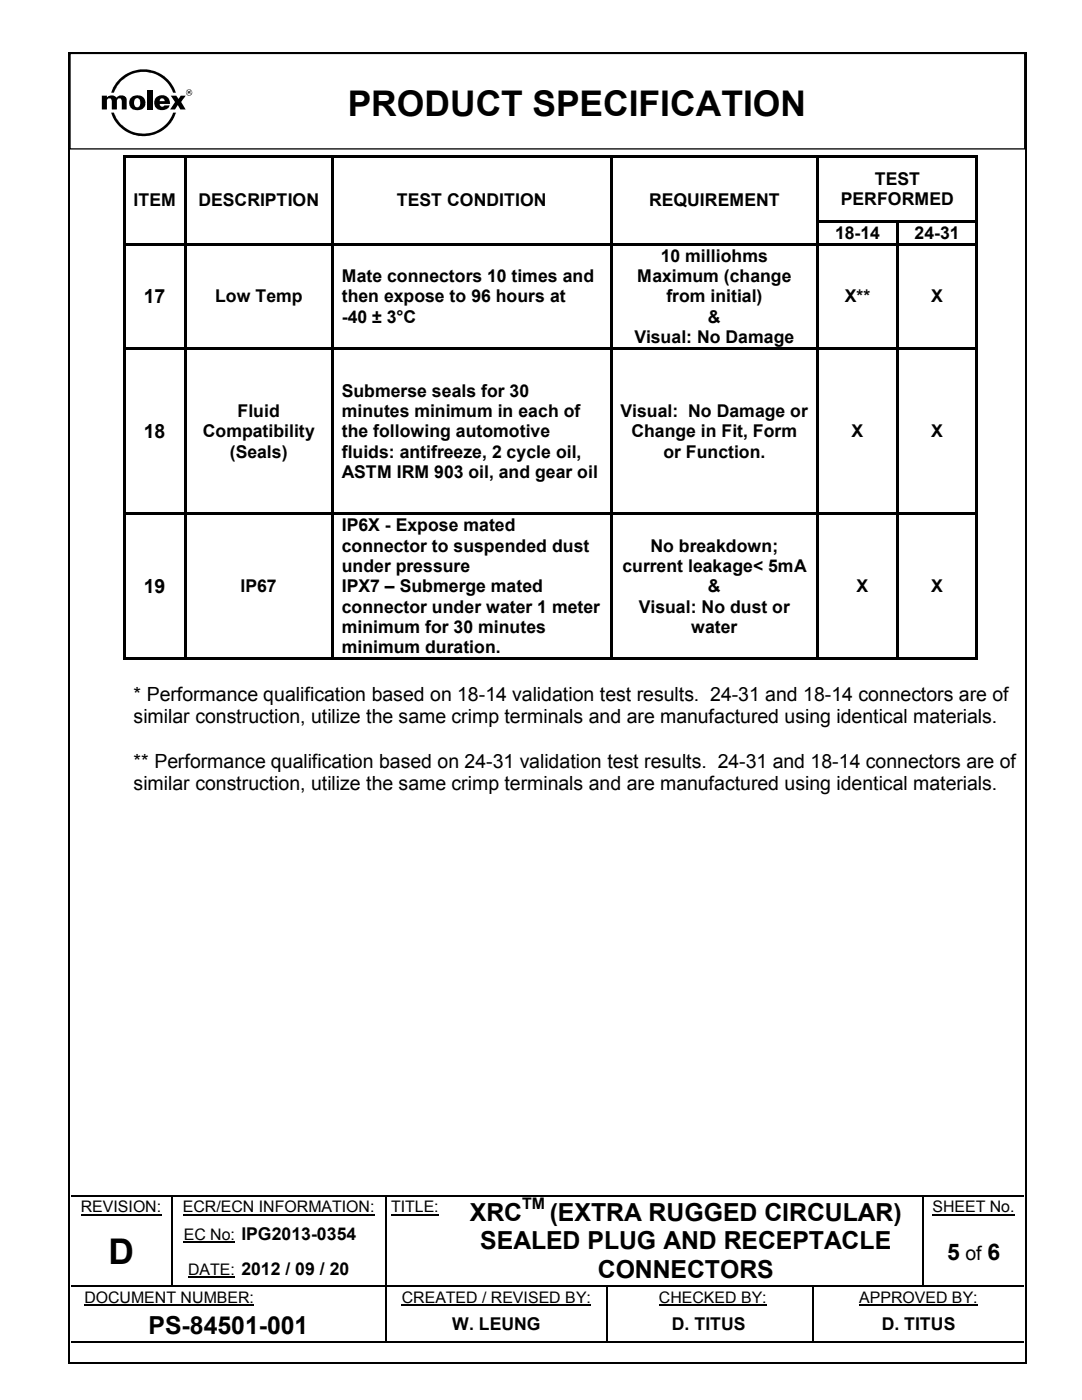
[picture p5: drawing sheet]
<svg xmlns="http://www.w3.org/2000/svg" width="216mm" height="279mm" viewBox="0 0 216 279" stroke-linecap="round" stroke-linejoin="round" font-family="sans-serif">
<defs><g id="words">
<g font-size="7.1">
<text x="69.4" y="23.2">PRODUCT SPECIFICATION</text>
<text x="21.6" y="252.3">D</text>
</g>
<g font-size="5">
<text x="93.8" y="243.6">XRC</text>
<text x="109.7" y="243.6">(EXTRA RUGGED CIRCULAR)</text>
<text x="95.8" y="249.3">SEALED PLUG AND RECEPTACLE</text>
<text x="119.3" y="255">CONNECTORS</text>
<text x="29.6" y="266.2">PS-84501-001</text>
</g>
<g font-size="4.6">
<text x="189" y="251.4">5</text>
<text x="197" y="251.4">6</text>
</g>
<g font-size="3.9">
<text x="28.7" y="60.5">17</text>
<text x="28.7" y="87.4">18</text>
<text x="28.7" y="118.4">19</text>
<text x="26.7" y="139.8">* Performance qualification based on 18-14 validation test results. 24-31 and 18-14 connectors are of</text>
<text x="26.7" y="144.3">similar construction, utilize the same crimp terminals and are manufactured using identical materials.</text>
<text x="26.7" y="153.2">** Performance qualification based on 24-31 validation test results. 24-31 and 18-14 connectors are of</text>
<text x="26.7" y="157.7">similar construction, utilize the same crimp terminals and are manufactured using identical materials.</text>
<text x="192.7" y="251.4">of</text>
</g>
<g font-size="3.5">
<text x="26.7" y="41.2">ITEM</text>
<text x="39.6" y="41.2">DESCRIPTION</text>
<text x="79.2" y="41.2">TEST CONDITION</text>
<text x="129.5" y="41.2">REQUIREMENT</text>
<text x="167.8" y="40.9">PERFORMED</text>
<text x="174.5" y="36.9">TEST</text>
<text x="166.6" y="47.7">18-14</text>
<text x="182.5" y="47.7">24-31</text>
<text x="131.9" y="52.3">10 milliohms</text>
<text x="68.2" y="56.3">Mate connectors 10 times and</text>
<text x="127.2" y="56.3">Maximum (change</text>
<text x="42.9" y="60.4">Low Temp</text>
<text x="68.2" y="60.4">then expose to 96 hours at</text>
<text x="68.2" y="64.4">-40 ± 3°C</text>
<text x="133" y="60.4">from initial)</text>
<text x="141.3" y="64.4">&amp;</text>
<text x="168.6" y="60.4">X**</text>
<text x="185.8" y="60.4">X</text>
<text x="126.6" y="68.5">Visual: No Damage</text>
<text x="47.4" y="83.2">Fluid</text>
<text x="68.2" y="79.2">Submerse seals for 30</text>
<text x="68.2" y="83.2">minutes minimum in each of</text>
<text x="123.8" y="83.2">Visual: No Damage or</text>
<text x="40.5" y="87.3">Compatibility</text>
<text x="68.2" y="87.3">the following automotive</text>
<text x="126" y="87.3">Change in Fit, Form</text>
<text x="169.9" y="87.3">X</text>
<text x="185.8" y="87.3">X</text>
<text x="45.8" y="91.4">(Seals)</text>
<text x="68.2" y="91.4">fluids: antifreeze, 2 cycle oil,</text>
<text x="68.2" y="95.4">ASTM IRM 903 oil, and gear oil</text>
<text x="132.4" y="91.4">or Function.</text>
<text x="68.2" y="106">IP6X - Expose mated</text>
<text x="68.2" y="110.1">connector to suspended dust</text>
<text x="129.8" y="110.1">No breakdown;</text>
<text x="48" y="118.2">IP67</text>
<text x="68.2" y="114.2">under pressure</text>
<text x="68.2" y="118.2">IPX7 – Submerge mated</text>
<text x="124.2" y="114.2">current leakage&lt; 5mA</text>
<text x="141.3" y="118.2">&amp;</text>
<text x="170.9" y="118.2">X</text>
<text x="185.8" y="118.2">X</text>
<text x="68.2" y="122.3">connector under water 1 meter</text>
<text x="127.5" y="122.3">Visual: No dust or</text>
<text x="68.2" y="126.4">minimum for 30 minutes</text>
<text x="68.2" y="130.4">minimum duration.</text>
<text x="137.9" y="126.4">water</text>
<text x="90.3" y="265.5">W. LEUNG</text>
<text x="134.1" y="265.5">D. TITUS</text>
<text x="175.9" y="265.5">D. TITUS</text>
</g>
<g font-size="3.2">
<text x="16.1" y="242">REVISION:</text>
<text x="36.5" y="242">ECR/ECN INFORMATION:</text>
<text x="78.1" y="242">TITLE:</text>
<text x="104.2" y="241.3">TM</text>
<text x="186.1" y="242">SHEET No.</text>
<text x="36.7" y="247.5">EC No: IPG2013-0354</text>
<text x="37.5" y="254.4">DATE: 2012 / 09 / 20</text>
<text x="16.9" y="260">DOCUMENT NUMBER:</text>
<text x="80.2" y="260">CREATED / REVISED BY:</text>
<text x="131.5" y="260">CHECKED BY:</text>
<text x="171.4" y="260">APPROVED BY:</text>
</g>
</g></defs>
<path d="M16.1 242.4h16.1M36.5 242.4h38.3M36.7 248h10.2M37.5 254.9h9.4M78.1 242.4h9.5M186.1 242.4h16.4M16.8 260.5h33.9M80.2 260.5h37.7M131.5 260.5h21.5M171.4 260.5h23.7" fill="none" stroke="#000" stroke-width=".21"/>
<path d="M14.2 238.6h19.9M34.5 238.6h42.5M77.3 238.6h12.3M90 238.6h94M184.3 238.6h20M14.2 267.9h62.7M77.1 261.6v6.1M77.3 267.9h43.6M121.1 261.6v6.1M121.2 267.9h40.8M162.3 267.9h42" fill="none" stroke="#000" stroke-width=".34"/>
<g fill="#000">
<path d="M34.1 238.8h.3v.2h-.3zM34.1 238.4h.4v.4h-.4zM77 238.8h.2v.2h-.2zM77 238.4h.3v.4h-.3zM89.6 238.4h.4v.4h-.4zM184 238.8h.2v.2h-.2zM184 238.4h.3v.4h-.3zM34.1 242.7h.3v.9h-.3zM34.1 249.6h.3v.9h-.3zM34.1 256.5h.3v.3h-.3zM46.9 256.5h.3v.3h-.3zM77 242.7h.2v.9h-.2z"/>
<path d="M77 249.6h.2v.9h-.2zM77 256.5h.2v.5h-.2zM89.6 256.5h.3v.3h-.3zM120.9 256.8h.3v.2h-.3zM120.9 256.5h.3v.3h-.3zM162 256.8h.3v.2h-.3zM162 256.5h.3v.3h-.3zM184 242.7h.2v.9h-.2zM184 249.6h.2v.9h-.2zM184 256.5h.2v.3h-.2zM76.9 260.9h.4v.7h-.4zM76.9 267.7h.4v.4h-.4z"/>
<path d="M120.9 260.9h.3v.7h-.3zM120.9 267.7h.3v.4h-.3zM162 260.9h.3v.7h-.3zM162 267.7h.3v.4h-.3z"/>
</g>
<g fill="none" stroke="#000" stroke-width=".25">
<path d="M34.2 239v3.7M77.1 239v3.7M184.1 239v3.7M14.2 256.7h19.9M34.2 243.6v6M34.2 250.5v6M34.4 256.7h12.5M47.2 256.7h29.8M77.1 243.6v6M77.1 250.5v6M77.1 257v3.9M77.2 256.7h12.4"/>
<path d="M89.9 256.7h31M121.1 257v3.9M121.2 256.7h40.8M162.1 257v3.9M162.3 256.7h21.7M184.1 243.6v6M184.1 250.5v6M184.2 256.7h20.1M162.1 261.6v6.1"/>
</g>
<path d="M14 10.7h190.5v19h-190.5z" fill-rule="evenodd" fill="#fff"/>
<path d="M14 10.7h190.5v19h-190.5z" fill="none" stroke="#000" stroke-width=".26"/>
<g fill="#000">
<path d="M27 19.8l.1-.2a.62 .62 0 0 1 .9 .7 .76 .76 0 0 1-.1 .8 .76 .76 0 0 1-.8 .3 1.2 1.2 0 0 1-.1-1.6zM26.1 19.5a1.56 1.56 0 0 0 0 2 1.56 1.56 0 0 0 1.9 .4 1.51 1.51 0 0 0 .9-2 1.51 1.51 0 0 0-2-.8z" fill-rule="evenodd"/>
<path d="M23.8 15.8a6.8 6.8 0 0 1 11.3 2.7h-.6a6.3 6.3 0 0 0-5.9-4.2 6.3 6.3 0 0 0-5.9 4.2h-.5l.6-1.4z" fill-rule="evenodd"/>
<path d="M34.1 19.1h1.1l.4 .7 .5-.7h.9l-.8 1.3 .8 1.4h-1l-.5-.8-.6 .8h-.9l.9-1.4z" fill-rule="evenodd"/>
<path d="M37.1 18.5a.63 .63 0 0 1 1.2 0 .63 .63 0 0 1-1.2 0zM37.2 18.5a.55 .55 0 0 0 1.1 0 .55 .55 0 0 0-1.1 0z" fill-rule="evenodd"/>
<path d="M37.6 18.2l.2 .1v.1h-.2zM37.5 18.2v.6h.1v-.3h.2v.3h.2l-.1-.3 .1-.3z" fill-rule="evenodd"/>
<path d="M20.3 19.1h1v.4a1.26 1.26 0 0 1 1.9 0l.7-.4h.7l.5 .3 .2 .3v2.1h-1v-1.8l-.3-.4-.5 .1-.2 .3v1.8h-1v-1.7l-.3-.5h-.4l-.3 .3v1.9h-1z" fill-rule="evenodd"/>
<path d="M29.3 17.9h1.1v3.9h-1.1z" fill-rule="evenodd"/>
<path d="M31.2 19.4a1.51 1.51 0 0 0 .8 2.6 1.82 1.82 0 0 0 1.7-.6l.1-.4h-1a.5 .5 0 0 1-.6 .3 .5 .5 0 0 1-.3-.6h2.1a1.64 1.64 0 0 0-1-1.5 1.64 1.64 0 0 0-1.8 .2zM32 19.8l.6-.2 .3 .6h-1z" fill-rule="evenodd"/>
<path d="M22.2 22.5h.5a6.3 6.3 0 0 0 5.9 4.2 6.3 6.3 0 0 0 5.9-4.2h.6a6.8 6.8 0 0 1-6.5 4.7 6.8 6.8 0 0 1-6.4-4.7z" fill-rule="evenodd"/>
</g>
<g fill="#000">
<path d="M13.6 10.3h.4v.4h-.4zM204.5 10.3h.3v.4h-.3zM24.5 30.9h.5v.6h-.5zM25 30.9h11.7v.6h-11.7zM36.7 31.5h.6zM36.7 30.9h.6v.6h-.6zM37.3 30.9h28.7v.6h-28.7zM66 31.5h.5zM66 30.9h.5v.6h-.5zM66.5 30.9h55.2v.6h-55.2zM121.7 31.5h.5zM121.7 30.9h.5v.6h-.5z"/>
<path d="M122.2 30.9h40.7v.6h-40.7zM162.9 31.5h.5zM162.9 30.9h.5v.6h-.5zM163.4 30.9h31.3v.6h-31.3zM194.7 30.9h.5v.6h-.5zM24.5 31.5h.5v12.4h-.5zM24.5 43.9h.5v.6h-.5zM24.5 44.5h.5v4h-.5zM24.5 48.5h.5v.6h-.5zM25 48.5h11.7v.5h-11.7zM36.7 31.5h.6v12.4h-.6zM36.7 43.9h.6v.6h-.6z"/>
<path d="M36.7 44.5h.6v4h-.6zM36.7 48.5h.6v.6h-.6zM37.3 48.5h28.7v.5h-28.7zM66 31.5h.5v12.4h-.5zM66 43.9h.5v.6h-.5zM66 44.5h.5v4h-.5zM66 48.5h.5v.6h-.5zM66.5 48.5h55.2v.5h-55.2zM121.7 31.5h.5v12.4h-.5zM121.7 43.9h.5v.6h-.5zM121.7 44.5h.5v4h-.5zM121.7 48.5h.5v.6h-.5z"/>
<path d="M122.2 48.5h40.7v.5h-40.7zM162.9 31.5h.5v12.4h-.5zM162.9 43.9h.5v.6h-.5zM162.9 44.5h.5v4h-.5zM162.9 48.5h.5v.6h-.5zM163.4 43.9h15.4v.6h-15.4zM163.4 48.5h15.4v.5h-15.4zM178.8 44.5h.5zM178.8 43.9h.5v.6h-.5zM178.8 44.5h.5v4h-.5zM178.8 48.5h.5v.6h-.5zM179.3 43.9h15.4v.6h-15.4z"/>
<path d="M179.3 48.5h15.4v.5h-15.4zM194.7 31.5h.5v12.4h-.5zM194.7 43.9h.5v.6h-.5zM194.7 44.5h.5v4h-.5zM194.7 48.5h.5v.6h-.5zM24.5 49.1h.5v20.2h-.5zM24.5 69.3h.5v.6h-.5zM25 69.3h11.7v.6h-11.7zM36.7 49.1h.6v20.2h-.6zM36.7 69.3h.6v.6h-.6zM37.3 69.3h28.7v.6h-28.7zM66 49.1h.5v20.2h-.5z"/>
<path d="M66 69.3h.5v.6h-.5zM66.5 69.3h55.2v.6h-55.2zM121.7 49.1h.5v20.2h-.5zM121.7 69.3h.5v.6h-.5zM122.2 69.3h40.7v.6h-40.7zM162.9 49.1h.5v20.2h-.5zM162.9 69.3h.5v.6h-.5zM163.4 69.3h15.4v.6h-15.4zM178.8 49.1h.5v20.2h-.5zM178.8 69.3h.5v.6h-.5zM179.3 69.3h15.4v.6h-15.4zM194.7 49.1h.5v20.2h-.5z"/>
<path d="M194.7 69.3h.5v.6h-.5zM24.5 69.9h.5v32.4h-.5zM24.5 102.3h.5v.6h-.5zM25 102.3h11.7v.5h-11.7zM36.7 69.9h.6v32.4h-.6zM36.7 102.3h.6v.6h-.6zM37.3 102.3h28.7v.5h-28.7zM66 69.9h.5v32.4h-.5zM66 102.3h.5v.6h-.5zM66.5 102.3h55.2v.5h-55.2zM121.7 69.9h.5v32.4h-.5zM121.7 102.3h.5v.6h-.5z"/>
<path d="M122.2 102.3h40.7v.5h-40.7zM162.9 69.9h.5v32.4h-.5zM162.9 102.3h.5v.6h-.5zM163.4 102.3h15.4v.5h-15.4zM178.8 69.9h.5v32.4h-.5zM178.8 102.3h.5v.6h-.5zM179.3 102.3h15.4v.5h-15.4zM194.7 69.9h.5v32.4h-.5zM194.7 102.3h.5v.6h-.5zM24.5 102.9h.5v28.3h-.5zM24.5 131.2h.5v.5h-.5zM25 131.2h11.7v.5h-11.7z"/>
<path d="M36.7 102.9h.6v28.3h-.6zM36.7 131.2h.6v.5h-.6zM37.3 131.2h28.7v.5h-28.7zM66 102.9h.5v28.3h-.5zM66 131.2h.5v.5h-.5zM66.5 131.2h55.2v.5h-55.2zM121.7 102.9h.5v28.3h-.5zM121.7 131.2h.5v.5h-.5zM122.2 131.2h40.7v.5h-40.7zM162.9 102.9h.5v28.3h-.5zM162.9 131.2h.5v.5h-.5zM163.4 131.2h15.4v.5h-15.4z"/>
<path d="M178.8 102.9h.5v28.3h-.5zM178.8 131.2h.5v.5h-.5zM179.3 131.2h15.4v.5h-15.4zM194.7 102.9h.5v28.3h-.5zM194.7 131.2h.5v.5h-.5zM13.6 271.8h.4v.3h-.4zM204.5 271.8h.3v.3h-.3z"/>
</g>
<path d="M13.8 10.7v261.1M14 10.5h190.5M204.6 10.7v261.1M14 271.9h190.5" fill="none" stroke="#000" stroke-width=".34"/>
<use href="#words"/>
</svg>
